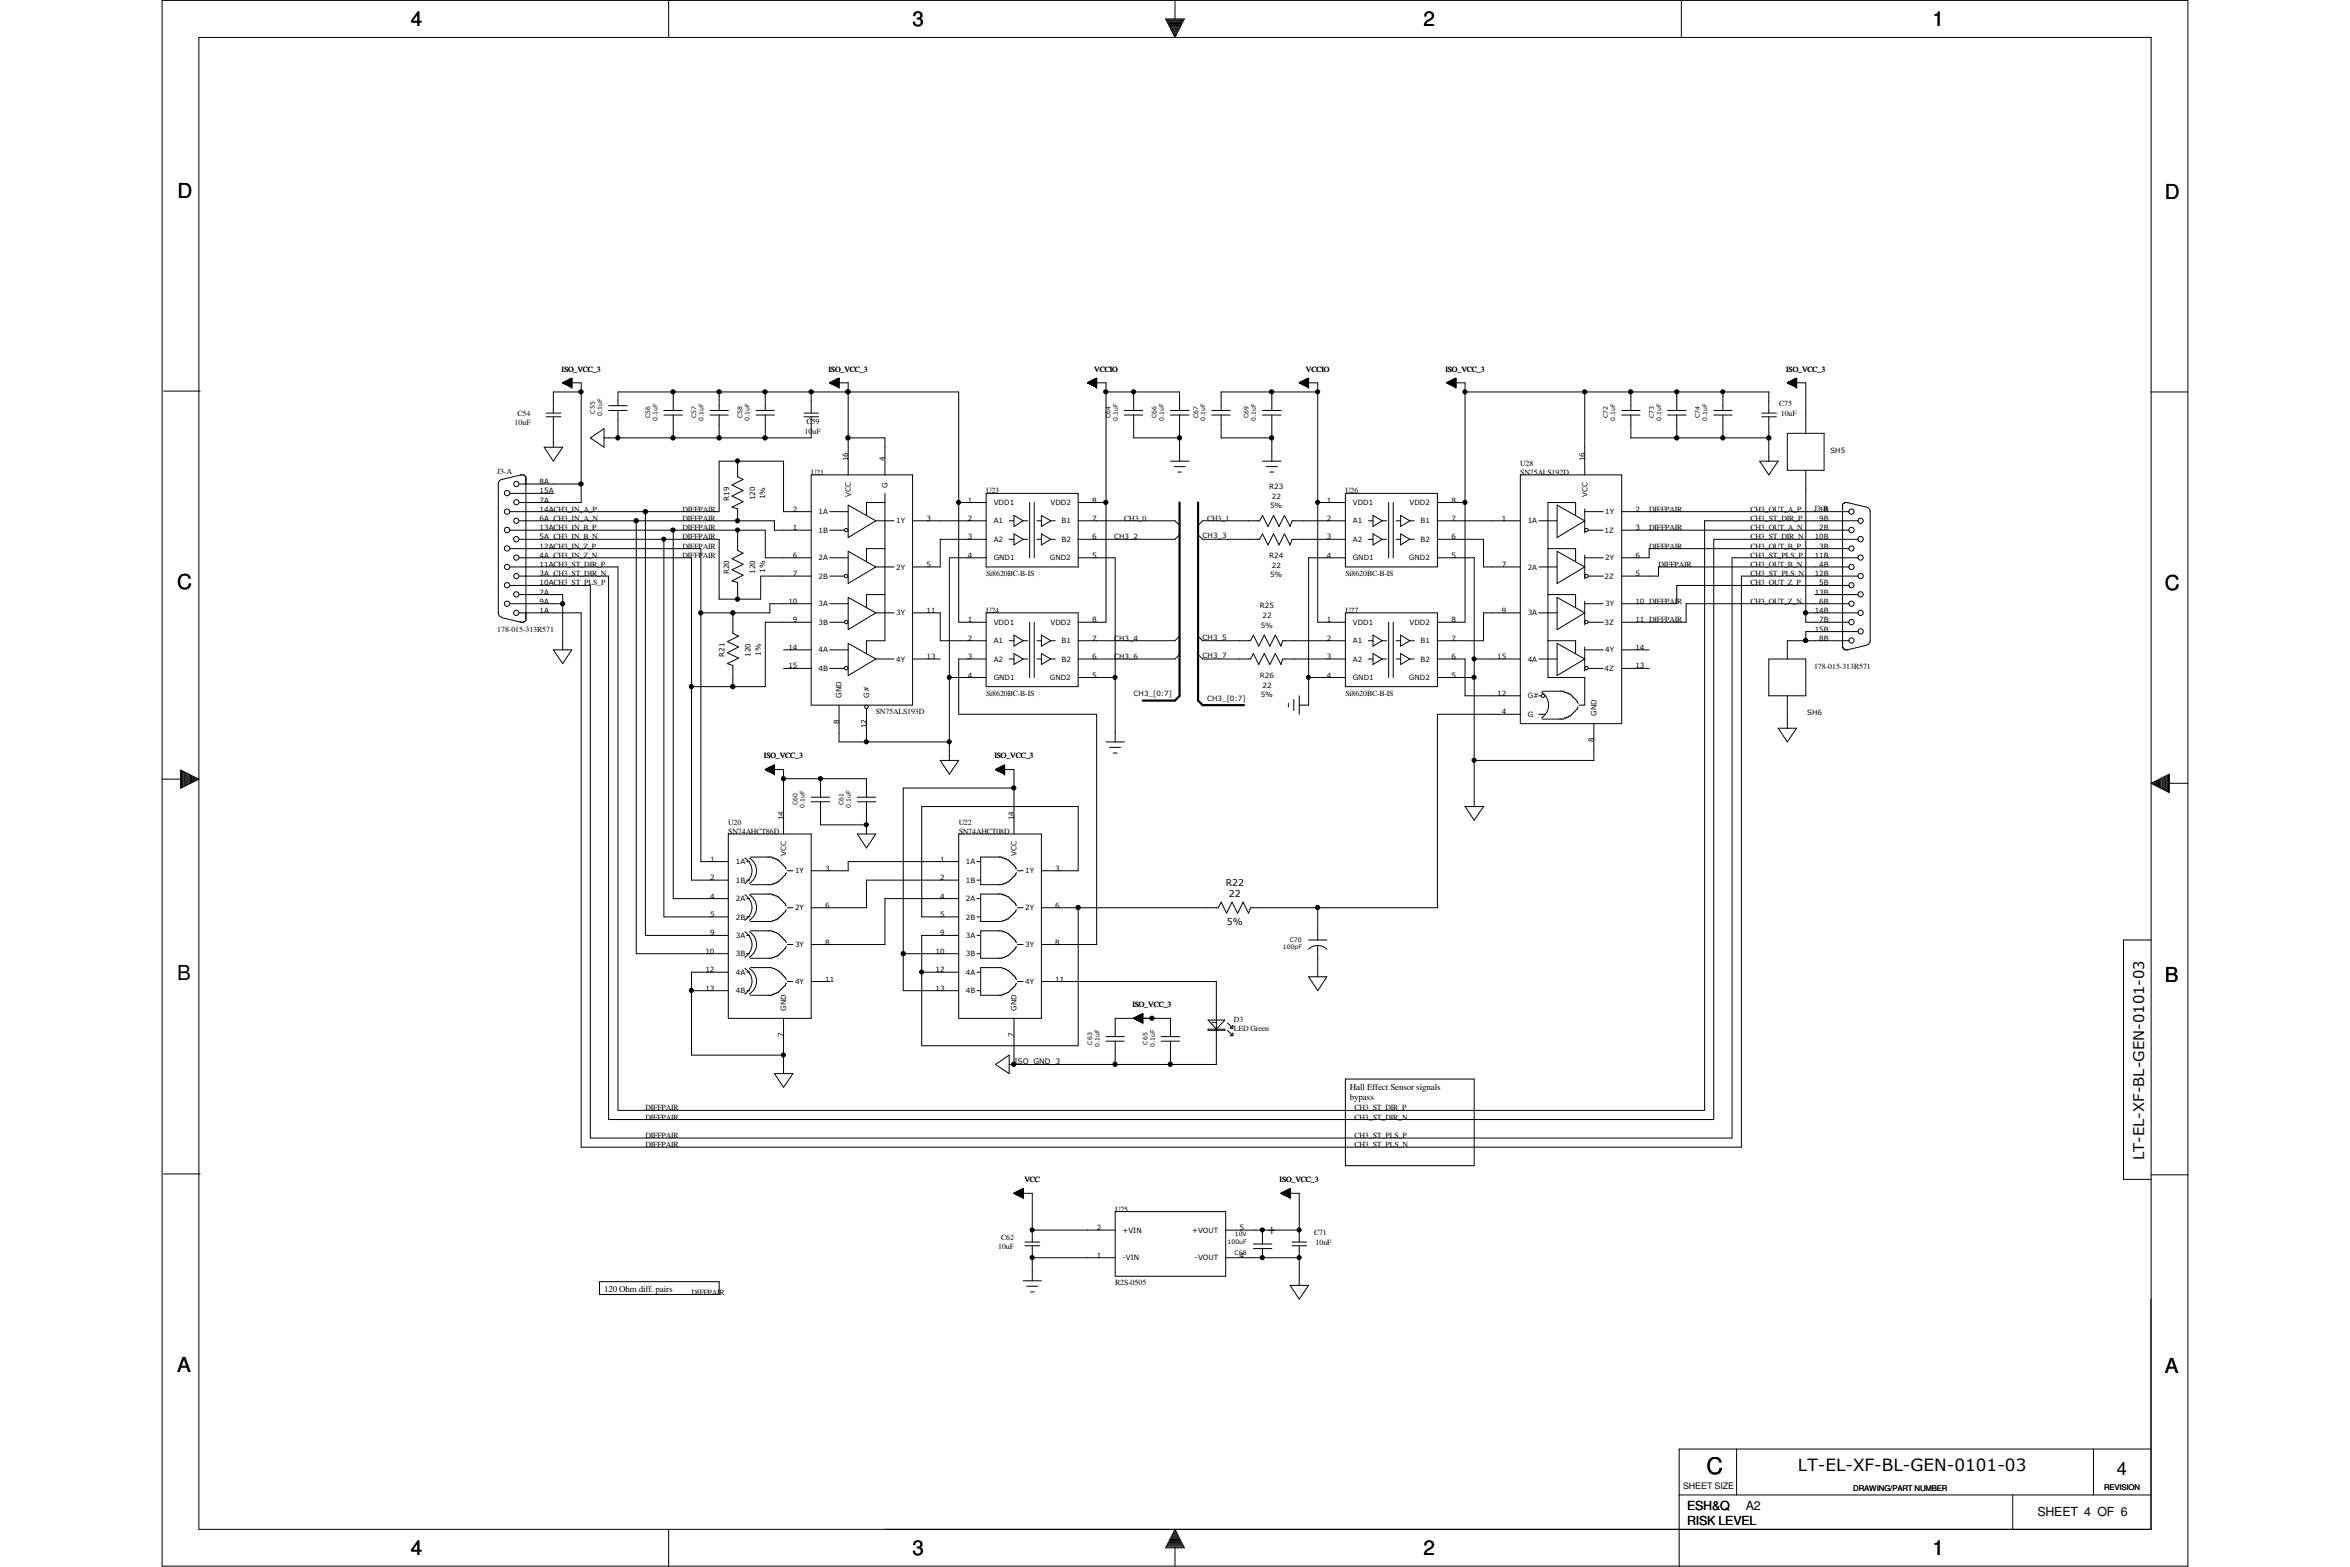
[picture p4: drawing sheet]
<svg xmlns="http://www.w3.org/2000/svg" width="457mm" height="305mm" viewBox="0 0 457 305" stroke-linecap="round" stroke-linejoin="round" font-family="sans-serif">
<defs><g id="words">
<text font-size="4.5" x="332" y="286.7">C</text>
<g font-size="4">
<text x="79.9" y="5">4</text>
<text x="177.5" y="5">3</text>
<text x="276.9" y="5">2</text>
<text x="376" y="5">1</text>
<text x="34.5" y="38.4">D</text>
<text x="421.2" y="38.7">D</text>
<text x="34.5" y="114.6">C</text>
<text x="421.2" y="114.8">C</text>
<text x="34.5" y="190.7">B</text>
<text x="421.2" y="190.9">B</text>
<text x="34.5" y="266.9">A</text>
<text x="421.2" y="267">A</text>
<text x="79.9" y="302.4">4</text>
<text x="177.5" y="302.4">3</text>
<text x="276.9" y="302.4">2</text>
<text x="376" y="302.4">1</text>
</g>
<text font-size="3.6" x="411.9" y="286.9">4</text>
<text font-size="3.3" x="349.8" y="286.1">LT-EL-XF-BL-GEN-0101-03</text>
<text font-size="2.9" x="417.2" y="225.7" transform="rotate(-90 417.2 225.7)">LT-EL-XF-BL-GEN-0101-03</text>
<g font-size="2.4">
<text x="328.3" y="293.7">ESH&amp;Q</text>
<text x="339.6" y="293.7">A2</text>
<text x="328.3" y="296.6">RISK LEVEL</text>
<text x="396.4" y="294.9">SHEET 4 OF 6</text>
</g>
<text font-size="2.2" x="246.5" y="240.1">+</text>
<g font-size="1.8">
<text x="238.5" y="172.4">R22</text>
<text x="238.7" y="179.9">5%</text>
<text x="239.1" y="174.5">22</text>
<text x="262.6" y="212">Hall Effect Sensor signals</text>
<text x="262.6" y="214">bypass</text>
<text x="117.5" y="251.4">120 Ohm diff. pairs</text>
</g>
<text font-size="1.7" x="327.4" y="289.7">SHEET SIZE</text>
<g font-size="1.5">
<text x="109.3" y="72.3">ISO_VCC_3</text>
<text x="161.2" y="72.3">ISO_VCC_3</text>
<text x="212.9" y="72.3">VCCIO</text>
<text x="254.1" y="72.3">VCCIO</text>
<text x="281.2" y="72.3">ISO_VCC_3</text>
<text x="347.5" y="72.3">ISO_VCC_3</text>
<text x="100.1" y="82.6">10uF</text>
<text x="100.7" y="80.9">C54</text>
<text x="156.9" y="82.5">C59</text>
<text x="346.2" y="79">C75</text>
<text x="346.5" y="80.9">10uF</text>
<text x="156.5" y="84.4">10uF</text>
<text x="96.7" y="92.2">J3-A</text>
<text x="157.8" y="92.4">U21</text>
<text x="191.9" y="96">U23</text>
<text x="261.7" y="96">U26</text>
<text x="295.8" y="90.6">U28</text>
<text x="295.8" y="92.4">SN75ALS192D</text>
<text x="132.8" y="101.3">DIFFPAIR</text>
<text x="132.8" y="99.5">DIFFPAIR</text>
<text x="218.7" y="101.3">CH3_0</text>
<text x="234.9" y="101.3">CH3_1</text>
<text x="320.8" y="99.5">DIFFPAIR</text>
<text x="340.6" y="101.3">CH3_ST_DIR_P</text>
<text x="340.6" y="99.5">CH3_OUT_A_P</text>
<text x="352.9" y="99.4">J3-B</text>
<text x="132.8" y="106.7">DIFFPAIR</text>
<text x="132.8" y="104.9">DIFFPAIR</text>
<text x="132.8" y="103.1">DIFFPAIR</text>
<text x="320.8" y="103.1">DIFFPAIR</text>
<text x="320.8" y="106.7">DIFFPAIR</text>
<text x="340.6" y="104.9">CH3_ST_DIR_N</text>
<text x="340.6" y="103.1">CH3_OUT_A_N</text>
<text x="340.6" y="106.7">CH3_OUT_B_P</text>
<text x="132.8" y="108.5">DIFFPAIR</text>
<text x="191.9" y="112.1">Si8620BC-B-IS</text>
<text x="261.7" y="112.1">Si8620BC-B-IS</text>
<text x="322.7" y="110.3">DIFFPAIR</text>
<text x="340.6" y="112.1">CH3_ST_PLS_N</text>
<text x="340.6" y="108.5">CH3_ST_PLS_P</text>
<text x="340.6" y="110.3">CH3_OUT_B_N</text>
<text x="340.6" y="113.9">CH3_OUT_Z_P</text>
<text x="191.9" y="119.2">U24</text>
<text x="261.7" y="119.2">U27</text>
<text x="340.6" y="117.4">CH3_OUT_Z_N</text>
<text x="96.7" y="123">178-015-313R571</text>
<text x="352.9" y="130.2">178-015-313R571</text>
<text x="191.9" y="135.3">Si8620BC-B-IS</text>
<text x="261.7" y="135.3">Si8620BC-B-IS</text>
<text x="170.4" y="138.9">SN75ALS193D</text>
<text x="148.6" y="147.5">ISO_VCC_3</text>
<text x="193.5" y="147.5">ISO_VCC_3</text>
<text x="141.7" y="160.4">U20</text>
<text x="186.5" y="160.4">U22</text>
<text x="141.7" y="162.2">SN74AHCT86D</text>
<text x="186.5" y="162.2">SN74AHCT08D</text>
<text x="220.3" y="195.9">ISO_VCC_3</text>
<text x="236.8" y="199.3" transform="rotate(-90 236.8 199.3)">T</text>
<text x="240.1" y="198.8">D3</text>
<text x="240.1" y="200.6">LED Green</text>
<text x="197.4" y="207.1">ISO_GND_3</text>
<text x="125.6" y="216">DIFFPAIR</text>
<text x="263.5" y="216">CH3_ST_DIR_P</text>
<text x="125.6" y="217.8">DIFFPAIR</text>
<text x="125.6" y="221.4">DIFFPAIR</text>
<text x="263.5" y="217.8">CH3_ST_DIR_N</text>
<text x="263.5" y="221.4">CH3_ST_PLS_P</text>
<text x="125.6" y="223.1">DIFFPAIR</text>
<text x="263.5" y="223.1">CH3_ST_PLS_N</text>
<text x="199.3" y="230">VCC</text>
<text x="249" y="230">ISO_VCC_3</text>
<text x="217" y="235.7">U25</text>
<text x="194.2" y="243">10uF</text>
<text x="194.8" y="241.2">C62</text>
<text x="255.7" y="240.3">C71</text>
<text x="255.9" y="242.1">10uF</text>
<text x="134.5" y="251.8">DIFFPAIR</text>
<text x="217" y="250">R2S-0505</text>
<text x="360.6" y="290">DRAWING/PART NUMBER</text>
<text x="409.4" y="289.9">REVISION</text>
</g>
<g font-size="1.4">
<text x="165" y="89.7" transform="rotate(-90 165 89.7)">16</text>
<text x="172.2" y="89.7" transform="rotate(-90 172.2 89.7)">4</text>
<text x="308.3" y="89.7" transform="rotate(-90 308.3 89.7)">16</text>
<text x="356.1" y="88.1">SH5</text>
<text x="105" y="94.1">8A</text>
<text x="105" y="96">15A</text>
<text x="172.7" y="94.9" transform="rotate(-90 172.7 94.9)">G</text>
<text x="246.9" y="95">R23</text>
<text x="105" y="101.3">6A CH3_IN_A_N</text>
<text x="105" y="97.7">7A</text>
<text x="105" y="99.5">14ACH3_IN_A_P</text>
<text x="141.9" y="97.4" transform="rotate(-90 141.9 97.4)">R19</text>
<text x="146.9" y="97.3" transform="rotate(-90 146.9 97.3)">120</text>
<text x="148.9" y="97.2" transform="rotate(-90 148.9 97.2)">1%</text>
<text x="154.3" y="99.5">2</text>
<text x="159.3" y="100">1A</text>
<text x="165.5" y="96.7" transform="rotate(-90 165.5 96.7)">VCC</text>
<text x="174.4" y="101.8">1Y</text>
<text x="180.3" y="101.3">3</text>
<text x="188.3" y="97.7">1</text>
<text x="188.3" y="101.3">2</text>
<text x="193.3" y="98.3">VDD1</text>
<text x="193.3" y="101.8">A1</text>
<text x="204.4" y="98.3">VDD2</text>
<text x="206.5" y="101.8">B1</text>
<text x="212.5" y="101.3">7</text>
<text x="212.5" y="97.7">8</text>
<text x="247.1" y="98.8">5%</text>
<text x="247.4" y="97">22</text>
<text x="258.1" y="97.7">1</text>
<text x="258.1" y="101.3">2</text>
<text x="263.2" y="98.3">VDD1</text>
<text x="263.2" y="101.8">A1</text>
<text x="274.2" y="98.3">VDD2</text>
<text x="276.4" y="101.8">B1</text>
<text x="282.4" y="101.3">7</text>
<text x="282.4" y="97.7">8</text>
<text x="292.2" y="101.3">1</text>
<text x="297.2" y="101.8">1A</text>
<text x="308.8" y="96.7" transform="rotate(-90 308.8 96.7)">VCC</text>
<text x="312.3" y="100">1Y</text>
<text x="318.2" y="99.5">2</text>
<text x="353.9" y="99.5">1B</text>
<text x="353.9" y="101.3">9B</text>
<text x="105" y="104.9">5A CH3_IN_B_N</text>
<text x="105" y="106.7">12ACH3_IN_Z_P</text>
<text x="105" y="103.1">13ACH3_IN_B_P</text>
<text x="154.3" y="103.1">1</text>
<text x="159.3" y="103.6">1B</text>
<text x="188.3" y="104.9">3</text>
<text x="193.3" y="105.4">A2</text>
<text x="206.5" y="105.4">B2</text>
<text x="212.5" y="104.9">6</text>
<text x="216.7" y="104.9">CH3_2</text>
<text x="234" y="104.7">CH3_3</text>
<text x="258.1" y="104.9">3</text>
<text x="263.2" y="105.4">A2</text>
<text x="276.4" y="105.4">B2</text>
<text x="282.4" y="104.9">6</text>
<text x="312.2" y="103.6">1Z</text>
<text x="318.2" y="103.1">3</text>
<text x="353.1" y="104.9">10B</text>
<text x="353.9" y="103.1">2B</text>
<text x="353.9" y="106.7">3B</text>
<text x="105" y="112.1">3A CH3_ST_DIR_N</text>
<text x="105" y="108.5">4A CH3_IN_Z_N</text>
<text x="105" y="113.9">10ACH3_ST_PLS_P</text>
<text x="105" y="110.3">11ACH3_ST_DIR_P</text>
<text x="141.9" y="111.7" transform="rotate(-90 141.9 111.7)">R20</text>
<text x="146.9" y="111.6" transform="rotate(-90 146.9 111.6)">120</text>
<text x="148.9" y="111.5" transform="rotate(-90 148.9 111.5)">1%</text>
<text x="154.3" y="108.5">6</text>
<text x="154.3" y="112.1">7</text>
<text x="159.3" y="109">2A</text>
<text x="159.3" y="112.6">2B</text>
<text x="174.4" y="110.8">2Y</text>
<text x="180.3" y="110.3">5</text>
<text x="188.3" y="108.5">4</text>
<text x="193.3" y="109">GND1</text>
<text x="204.3" y="109">GND2</text>
<text x="212.5" y="108.5">5</text>
<text x="246.9" y="108.5">R24</text>
<text x="247.1" y="112.2">5%</text>
<text x="247.4" y="110.4">22</text>
<text x="258.1" y="108.5">4</text>
<text x="263.2" y="109">GND1</text>
<text x="274.1" y="109">GND2</text>
<text x="282.4" y="108.5">5</text>
<text x="292.2" y="110.3">7</text>
<text x="297.2" y="110.8">2A</text>
<text x="312.2" y="112.6">2Z</text>
<text x="312.3" y="109">2Y</text>
<text x="318.2" y="112.1">5</text>
<text x="318.2" y="108.5">6</text>
<text x="353.1" y="108.5">11B</text>
<text x="353.1" y="112.1">12B</text>
<text x="353.9" y="110.3">4B</text>
<text x="353.9" y="113.9">5B</text>
<text x="105" y="119.2">1A</text>
<text x="105" y="115.7">2A</text>
<text x="105" y="117.4">9A</text>
<text x="153.4" y="117.4">10</text>
<text x="159.3" y="117.9">3A</text>
<text x="174.4" y="119.7">3Y</text>
<text x="180.3" y="119.2">11</text>
<text x="245.1" y="118.3">R25</text>
<text x="292.2" y="119.2">9</text>
<text x="297.2" y="119.7">3A</text>
<text x="312.3" y="117.9">3Y</text>
<text x="318.2" y="117.4">10 DIFFPAIR</text>
<text x="353.1" y="115.7">13B</text>
<text x="353.1" y="119.2">14B</text>
<text x="353.9" y="117.4">6B</text>
<text x="154.3" y="121">9</text>
<text x="159.3" y="121.5">3B</text>
<text x="188.3" y="121">1</text>
<text x="188.3" y="124.6">2</text>
<text x="193.3" y="121.5">VDD1</text>
<text x="193.3" y="125.1">A1</text>
<text x="204.4" y="121.5">VDD2</text>
<text x="206.5" y="125.1">B1</text>
<text x="212.5" y="124.6">7</text>
<text x="212.5" y="121">8</text>
<text x="216.7" y="124.6">CH3_4</text>
<text x="234" y="124.4">CH3_5</text>
<text x="245.3" y="122.1">5%</text>
<text x="245.6" y="120.3">22</text>
<text x="258.1" y="121">1</text>
<text x="258.1" y="124.6">2</text>
<text x="263.2" y="121.5">VDD1</text>
<text x="263.2" y="125.1">A1</text>
<text x="274.2" y="121.5">VDD2</text>
<text x="276.4" y="125.1">B1</text>
<text x="282.4" y="124.6">7</text>
<text x="282.4" y="121">8</text>
<text x="312.2" y="121.5">3Z</text>
<text x="318.2" y="121">11 DIFFPAIR</text>
<text x="353.1" y="122.9">15B</text>
<text x="353.9" y="121">7B</text>
<text x="353.9" y="124.6">8B</text>
<text x="141" y="127.8" transform="rotate(-90 141 127.8)">R21</text>
<text x="146" y="127.8" transform="rotate(-90 146 127.8)">120</text>
<text x="148" y="127.6" transform="rotate(-90 148 127.6)">1%</text>
<text x="153.4" y="126.4">14</text>
<text x="153.4" y="130">15</text>
<text x="159.3" y="126.9">4A</text>
<text x="159.3" y="130.5">4B</text>
<text x="174.4" y="128.7">4Y</text>
<text x="180.3" y="128.2">13</text>
<text x="188.3" y="128.2">3</text>
<text x="188.3" y="131.8">4</text>
<text x="193.3" y="128.7">A2</text>
<text x="206.5" y="128.7">B2</text>
<text x="212.5" y="131.8">5</text>
<text x="212.5" y="128.2">6</text>
<text x="216.7" y="128.2">CH3_6</text>
<text x="234" y="128">CH3_7</text>
<text x="245.1" y="131.8">R26</text>
<text x="258.1" y="128.2">3</text>
<text x="258.1" y="131.8">4</text>
<text x="263.2" y="128.7">A2</text>
<text x="276.4" y="128.7">B2</text>
<text x="282.4" y="131.8">5</text>
<text x="282.4" y="128.2">6</text>
<text x="291.3" y="128.2">15</text>
<text x="297.2" y="128.7">4A</text>
<text x="312.2" y="130.5">4Z</text>
<text x="312.3" y="126.9">4Y</text>
<text x="318.2" y="130">13</text>
<text x="318.2" y="126.4">14</text>
<text x="163.7" y="135.7" transform="rotate(-90 163.7 135.7)">GND</text>
<text x="169.1" y="135.7" transform="rotate(-90 169.1 135.7)">G#</text>
<text x="193.3" y="132.3">GND1</text>
<text x="204.3" y="132.3">GND2</text>
<text x="220.6" y="135.3">CH3_[0:7]</text>
<text x="234.9" y="136.3">CH3_[0:7]</text>
<text x="245.3" y="135.5">5%</text>
<text x="245.6" y="133.7">22</text>
<text x="263.2" y="132.3">GND1</text>
<text x="274.1" y="132.3">GND2</text>
<text x="291.3" y="135.3">12</text>
<text x="297.2" y="135.8">G#</text>
<text x="163.2" y="140.8" transform="rotate(-90 163.2 140.8)">8</text>
<text x="168.6" y="141.6" transform="rotate(-90 168.6 141.6)">12</text>
<text x="292.2" y="138.9">4</text>
<text x="297.2" y="139.4">G</text>
<text x="310.6" y="139.3" transform="rotate(-90 310.6 139.3)">GND</text>
<text x="351.6" y="139.1">SH6</text>
<text x="310.1" y="144.3" transform="rotate(-90 310.1 144.3)">8</text>
<text x="152.4" y="159.6" transform="rotate(-90 152.4 159.6)">14</text>
<text x="197.3" y="159.6" transform="rotate(-90 197.3 159.6)">14</text>
<text x="138.1" y="167.6">1</text>
<text x="153" y="166.6" transform="rotate(-90 153 166.6)">VCC</text>
<text x="182.9" y="167.6">1</text>
<text x="197.8" y="166.6" transform="rotate(-90 197.8 166.6)">VCC</text>
<text x="138.1" y="171.2">2</text>
<text x="143.2" y="168.1">1A</text>
<text x="143.2" y="171.7">1B</text>
<text x="154.7" y="169.9">1Y</text>
<text x="160.5" y="169.4">3</text>
<text x="182.9" y="171.2">2</text>
<text x="187.9" y="168.1">1A</text>
<text x="187.9" y="171.7">1B</text>
<text x="199.5" y="169.9">1Y</text>
<text x="205.3" y="169.4">3</text>
<text x="138.1" y="174.8">4</text>
<text x="138.1" y="178.4">5</text>
<text x="143.2" y="175.3">2A</text>
<text x="143.2" y="178.9">2B</text>
<text x="154.7" y="177.1">2Y</text>
<text x="160.5" y="176.6">6</text>
<text x="182.9" y="174.8">4</text>
<text x="182.9" y="178.4">5</text>
<text x="187.9" y="175.3">2A</text>
<text x="187.9" y="178.9">2B</text>
<text x="199.5" y="177.1">2Y</text>
<text x="205.3" y="176.6">6</text>
<text x="137.2" y="185.5">10</text>
<text x="138.1" y="181.9">9</text>
<text x="143.2" y="182.5">3A</text>
<text x="154.7" y="184.2">3Y</text>
<text x="160.5" y="183.7">8</text>
<text x="182" y="185.5">10</text>
<text x="182.9" y="181.9">9</text>
<text x="187.9" y="182.5">3A</text>
<text x="199.5" y="184.2">3Y</text>
<text x="205.3" y="183.7">8</text>
<text x="137.2" y="189.1">12</text>
<text x="143.2" y="186">3B</text>
<text x="143.2" y="189.6">4A</text>
<text x="154.7" y="191.4">4Y</text>
<text x="160.5" y="190.9">11</text>
<text x="182" y="189.1">12</text>
<text x="187.9" y="186">3B</text>
<text x="187.9" y="189.6">4A</text>
<text x="199.5" y="191.4">4Y</text>
<text x="205.3" y="190.9">11</text>
<text x="137.2" y="192.7">13</text>
<text x="143.2" y="193.2">4B</text>
<text x="153" y="196.6" transform="rotate(-90 153 196.6)">GND</text>
<text x="182" y="192.7">13</text>
<text x="187.9" y="193.2">4B</text>
<text x="197.8" y="196.6" transform="rotate(-90 197.8 196.6)">GND</text>
<text x="152.4" y="201.6" transform="rotate(-90 152.4 201.6)">7</text>
<text x="197.3" y="201.6" transform="rotate(-90 197.3 201.6)">7</text>
<text x="213.4" y="239.3">2</text>
<text x="218.4" y="239.8">+VIN</text>
<text x="231.9" y="239.8">+VOUT</text>
<text x="241.1" y="239.3">5</text>
<text x="213.4" y="244.6">1</text>
<text x="218.4" y="245.2">-VIN</text>
<text x="232.5" y="245.2">-VOUT</text>
<text x="241.1" y="244.6">4</text>
</g>
<g font-size="1.2">
<text x="115.7" y="80.5" transform="rotate(-90 115.7 80.5)">C55</text>
<text x="117.2" y="81" transform="rotate(-90 117.2 81)">0.1uF</text>
<text x="126.5" y="81.4" transform="rotate(-90 126.5 81.4)">C56</text>
<text x="127.9" y="81.9" transform="rotate(-90 127.9 81.9)">0.1uF</text>
<text x="135.4" y="81.4" transform="rotate(-90 135.4 81.4)">C57</text>
<text x="136.9" y="81.9" transform="rotate(-90 136.9 81.9)">0.1uF</text>
<text x="144.4" y="81.4" transform="rotate(-90 144.4 81.4)">C58</text>
<text x="145.8" y="81.9" transform="rotate(-90 145.8 81.9)">0.1uF</text>
<text x="216.1" y="81.4" transform="rotate(-90 216.1 81.4)">C64</text>
<text x="217.5" y="81.9" transform="rotate(-90 217.5 81.9)">0.1uF</text>
<text x="225" y="81.4" transform="rotate(-90 225 81.4)">C66</text>
<text x="226.4" y="81.9" transform="rotate(-90 226.4 81.9)">0.1uF</text>
<text x="233.1" y="81.4" transform="rotate(-90 233.1 81.4)">C67</text>
<text x="234.5" y="81.9" transform="rotate(-90 234.5 81.9)">0.1uF</text>
<text x="242.9" y="81.4" transform="rotate(-90 242.9 81.4)">C69</text>
<text x="244.3" y="81.9" transform="rotate(-90 244.3 81.9)">0.1uF</text>
<text x="312.8" y="81.4" transform="rotate(-90 312.8 81.4)">C72</text>
<text x="314.2" y="81.9" transform="rotate(-90 314.2 81.9)">0.1uF</text>
<text x="321.8" y="81.4" transform="rotate(-90 321.8 81.4)">C73</text>
<text x="323.2" y="81.9" transform="rotate(-90 323.2 81.9)">0.1uF</text>
<text x="330.7" y="81.4" transform="rotate(-90 330.7 81.4)">C74</text>
<text x="332.1" y="81.9" transform="rotate(-90 332.1 81.9)">0.1uF</text>
<text x="155.2" y="156.6" transform="rotate(-90 155.2 156.6)">C60</text>
<text x="156.5" y="157.1" transform="rotate(-90 156.5 157.1)">0.1uF</text>
<text x="164.1" y="156.6" transform="rotate(-90 164.1 156.6)">C61</text>
<text x="165.5" y="157.1" transform="rotate(-90 165.5 157.1)">0.1uF</text>
<text x="249.6" y="184.6">100pF</text>
<text x="250.9" y="183.1">C70</text>
<text x="212.5" y="203.2" transform="rotate(-90 212.5 203.2)">C63</text>
<text x="213.9" y="203.7" transform="rotate(-90 213.9 203.7)">0.1uF</text>
<text x="223.2" y="203.2" transform="rotate(-90 223.2 203.2)">C65</text>
<text x="224.7" y="203.7" transform="rotate(-90 224.7 203.7)">0.1uF</text>
<text x="238.8" y="242">100uF</text>
<text x="240.2" y="244.1">C68</text>
<text x="240.2" y="240.5">10V</text>
</g>
</g></defs>
<g fill="none" stroke="#000" stroke-width=".19">
<path d="M31.5 .1h394.2v304.5h-394.2zM38.7 7.3h379.8v290.2h-379.8zM130.1 .1v7.2M226.8 3.7h3.6l-1.8 3.6zM227 3.9h3.2M227 4h3.1M227.2 4.2h2.8M227.2 4.4h2.7M227.4 4.6h2.4M227.4 4.7h2.3M227.5 5h2.2M227.6 5.1h2"/>
<path d="M227.7 5.3h1.8M227.8 5.5h1.6M227.9 5.7h1.4M228 5.8h1.2M228 6h1.2M228.1 6.2h.9M228.3 6.4h.6M228.3 6.6h.6M228.4 6.7h.4M228.5 6.9h.2M228.6 .1v3.6M228.6 6.9v.3"/>
<path d="M327.1 .1v7.2M31.8 76.1h7.1M109.5 74.5h3.6v23.2h-12.1M109.5 74.5h1.8M109.5 74.5l1.8 .9M109.6 74.4v.1M109.6 74.5h1.7M109.6 74.3v.2M109.7 74.3h1.6M109.7 74.3v.3M109.8 74.3v.3h1.5M109.8 74.3h1.5"/>
<path d="M109.9 74.3v.4M109.9 74.7h1.4M110 74.8h1.3M110 74.2v.5M110.1 74.1v.7M110.1 74.1h1.2M110.2 74.1v.7M110.2 74.1v.7h1.1M110.3 74.1h1M110.3 74v.9M110.4 74v.9h.9M110.4 74h.9"/>
<path d="M110.4 74v1M110.5 73.9h.8M110.6 73.9v1.1M110.7 73.8v1.3h.6M110.8 73.7v1.4h.5M110.9 73.7v1.5h.4M111 73.7h.3M111 73.7v1.5M111.1 73.6v1.7h.2M111.1 73.6h.2M111.2 73.6v1.8M111.3 75.4h.1"/>
<path d="M111.3 73.6h.1M111.3 74.4l-1.8 .1M111.3 74.2h-1.4v.5M111.3 73.8h-.6v1.3M111.3 73.7h-.5l.1 1.4M111.3 73.6v1.8M111.3 73.6l-1.8 .9M113.1 76.2h-5.4v4.1M118.4 79.8h3.6M118.4 78.9h3.6M120.2 78.9v-2.7h66.3v44.8h5.4M120.2 79.8v5.4"/>
<path d="M129.2 79.8h3.6M131 76.2v3.6M138.1 79.8h3.6M139.9 76.2v3.6M147.1 79.8h3.6M148.9 76.2v3.6M157.8 76.2v4.1M161.4 74.5h3.6v17.9M161.4 74.5l1.8 .9M161.4 74.5h1.8M161.5 74.4h1.7M161.5 74.4v.1"/>
<path d="M161.6 74.3v.2h1.6M161.6 74.3h1.6M161.7 74.3v.3M161.7 74.6h1.5M161.8 74.7h1.4M161.8 74.3v.4M161.9 74.2v.5M161.9 74.2h1.3M162 74.2v.5M162 74.1v.7h1.2M162.1 74.1h1.1M162.1 74.1v.7"/>
<path d="M162.2 74.1l-.1 .7h1.1M162.2 74.1h1M162.3 74v.9M162.3 74v.9h.9M162.3 74h.9M162.4 74v1M162.5 73.9v1.1M162.6 73.8v1.3h.6M162.7 73.7v1.4h.5M163 73.7v1.5M163 73.6v1.7h.2M163.1 73.6h.1"/>
<path d="M163.1 73.6l.1 1.8M163.2 75.4h.1M163.2 73.6h.1M163.2 73.6v1.8M163.2 73.6l-1.8 .9M163.2 73.7h-.3v1.5h.3M163.2 74.3h-1.4v.3M163.2 73.9h-.7v1.1M163.2 73.8h-.6v1.3M163.2 73.7h-.4v1.4M165 76.2h.1M211.6 74.5h3.6v46.5h-5.4"/>
<path d="M211.6 74.5h1.8M211.6 74.5l1.8 .9M211.6 74.4v.1M211.7 74.4h1.7M211.7 74.4v.1M211.8 74.3v.3M211.9 74.6h1.5M212 74.3v.4M212 74.7h1.4M212 74.2v.5M212.1 74.2h1.3M212.1 74.2v.5"/>
<path d="M212.2 74.1v.7h1.2M212.2 74.1h1.2M212.3 74.1v.7M212.3 74.8h1.1M212.4 74.1h1M212.4 74v.9M212.5 74v.9h.9M212.5 74h.9M212.6 74v1M212.7 73.9v1.1M212.8 73.8v1.3h.6M212.9 73.7v1.4h.5"/>
<path d="M212.9 73.7h.5M213 73.7v1.4M213.1 73.7v1.5M213.2 73.6v1.7h.2M213.2 73.6h.2M213.3 73.6v1.7M213.3 73.6v1.8M213.4 75.4h.1M213.4 73.6h.1M213.4 73.7h-.3v1.5h.3M213.4 74.3h-1.6v.2h1.6M213.4 74.3h-1.5v.3"/>
<path d="M213.4 73.9h-.8v1.1M213.4 73.8h-.6v1.3M213.4 73.6v1.8M213.4 73.6l-1.8 .9M215.2 76.2h14.3v3.6M218.7 79.8h3.6M220.6 76.2v3.6M227.7 79.8h3.6M235.8 79.8h3.6M245.6 79.8h3.6M247.4 76.2v3.6M252.8 74.5h3.6v46.5h5.3"/>
<path d="M252.8 74.5h1.8M252.8 74.5l1.8 .9M252.8 74.4v.1M252.9 74.4h1.7M252.9 74.3v.2h1.7M253.1 74.6h1.5M253.1 74.3v.3M253.2 74.3h1.4M253.2 74.7h1.4M253.2 74.3v.4M253.3 74.2v.5M253.4 74.8h1.2"/>
<path d="M253.4 74.1v.7M253.4 74.1h1.2M253.5 74.8h1.1M253.5 74.1v.7M253.6 74.1h1M253.6 74v.9M253.7 74v.9h.9M253.7 74h.9M253.7 74v1M253.9 73.9v1.1M254 73.8v1.3h.6M254 73.8h.6"/>
<path d="M254 73.8v1.3M254.1 73.7v1.4h.5M254.3 73.7v1.5h.3M254.3 73.7h.3M254.3 73.7v1.5M254.5 73.6v1.7M254.6 73.6v1.8M254.6 75.4h.1M254.6 73.6h.1M254.6 73.6h-.2v1.7h.2M254.6 74.3h-1.6v.3M254.6 74.2h-1.3v.5"/>
<path d="M254.6 73.9h-.8v1.1M254.6 73.7h-.4v1.4M254.6 73.6l-1.8 .9M256.4 76.2h-18.8v3.6M281.5 74.5h3.5v46.5h-5.3M281.5 74.4l1.8 .1M281.5 74.5l1.8 .9M281.5 74.4h1.8M281.6 74.4v.1M281.6 74.5h1.7M281.7 74.3v.3h1.6M281.8 74.3v.3"/>
<path d="M281.8 74.3h1.5M281.9 74.3v.4M281.9 74.2v.5h1.4M281.9 74.2h1.4M282 74.2v.5M282 74.8h1.3M282.1 74.1v.7M282.1 74.1h1.2M282.2 74.8h1.1M282.2 74.1v.7M282.2 74.1h1.1M282.3 74v.9"/>
<path d="M282.4 74v1M282.5 73.9v1.1M282.5 73.9h.8M282.7 73.8v1.3M282.9 73.7v1.4M282.9 73.7v1.5h.4M283 73.7h.3M283 73.7v1.5M283 73.6v1.7h.3M283.1 73.6h.2M283.1 73.6v1.7M283.2 73.6v1.8"/>
<path d="M283.3 75.4h.1M283.3 73.6h.1M283.3 73.7h-.5v1.4h.5M283.3 73.8h-.7v1.3h.7M283.3 74h-.9v.9h.9M283.3 74.3h-1.7v.2M283.3 73.6v1.8M283.3 73.6l-1.8 .9M285 76.2h59.1v4.1M308.3 76.2v16.2M315.5 79.8h3.6M317.3 76.2v3.6"/>
<path d="M324.4 79.8h3.6M326.2 76.2v3.6M333.4 79.8h3.6M335.2 76.2v3.6M347.7 74.5h3.6v9.8M347.7 74.5h1.8M347.7 74.5l1.8 .9M347.8 74.4v.1M347.8 74.4h1.7M347.9 74.4v.1M347.9 74.3v.2h1.6M348 74.6h1.5"/>
<path d="M348.1 74.7h1.4M348.1 74.3v.4M348.2 74.2v.5M348.2 74.2h1.3M348.3 74.1v.7h1.2M348.4 74.1h1.1M348.4 74.1v.7M348.4 74.8h1.1M348.5 74.1v.7M348.5 74.1h1M348.6 74v.9M348.7 74v1"/>
<path d="M348.8 73.9v1.1M348.8 73.9h.7M349 73.8v1.3M349.1 73.7v1.4M349.2 73.7v1.5h.3M349.2 73.7h.3M349.3 73.7v1.5M349.3 73.6v1.7h.2M349.4 73.6h.1M349.4 73.6v1.7M349.5 73.6v1.8M349.5 75.4h.1"/>
<path d="M349.5 73.6h.1M349.5 73.7h-.4v1.4h.4M349.5 73.8h-.6v1.3h.6M349.5 74h-.8v.9h.8M349.5 74.3h-1.6l.1 .3M349.5 74.3h-1.4v.3M349.5 73.6l-1.8 .9M418.5 76.2h7.2M97.6 93.3a.83 .83 0 0 0-.7 .8v25.1a.83 .83 0 0 0 .7 .9M99.3 99.5h40.6v-9.8h12.5v9.8h5.4M99.3 96h8.4M101 94.1h12.1"/>
<path d="M101.2 92.4h.7v.1l.4 .3v27.9l-.4 .2v.1h-.7M101.4 92.4l-3.8 .9M105.9 87h3.6l-1.8 2.7zM106.3 80.3h2.8M106.3 81.1h2.8M107.7 81.1v5.9M114.9 85.2l2.6-1.8v3.6zM125.6 99.5v82.4h16.1M129.2 80.7h3.6M131 80.7v4.5M138.1 80.7h3.6M139.9 80.7v4.5"/>
<path d="M143.5 89.7v3.1l1.1 .5-2.2 1 2.2 1.1-2.2 1.1 2.2 1.1-2.2 1 1.1 .4v2.3M147.1 80.7h3.6M148.9 80.7v4.5M156.4 80.3h2.9M156.4 81.1h2.9M157.8 92.4h19.7v44.8h-19.7zM157.8 81.1v4.1h-40.3M161.4 99.5h3.6M165 98.3l5.4 3-5.4 3.3zM165 85.2h7.2v7.2M172.2 97.7h-3.6v2.5M172.2 96v28.6h-3.6v2.5"/>
<path d="M186.5 97.7h5.4M191.9 96h17.9v14.3h-17.9zM200.3 97.7v10.8M201.2 97.7v10.8M209.8 97.7h5.4M218.7 80.7h3.6M220.6 80.7v4.5h8.9M227.7 80.7h3.6M227.7 89.7h3.6M228.4 90.8h2.2M229.2 91.8h.6M229.5 80.7v9"/>
<path d="M235.8 80.7h3.6M237.6 80.7v4.5h9.8M245.6 80.7h3.6M245.6 89.7h3.6M246.3 90.8h2.2M247.1 91.8h.7M247.4 80.7v9M256.4 97.7h5.3M261.7 96h18v14.3h-18zM270.2 97.7v10.8M271.1 97.7v10.8M279.7 97.7h5.3"/>
<path d="M295.8 92.4h19.7v48.4h-19.7zM302.9 98.3l5.4 3-5.4 3.3zM308.3 99.5h3.6M308.3 99v4.7M315.5 99.5h44.2M315.5 80.7h3.6M317.3 80.7v4.5h26.8M324.4 80.7h3.6M326.2 80.7v4.5M333.4 80.7h3.6M335.2 80.7v4.5M342.3 89.7h3.6l-1.8 2.7z"/>
<path d="M342.7 80.3h2.9M342.7 81.1h2.9M344.1 81.1v8.6M347.7 84.3h7.2v7.2h-7.2zM351.3 91.5v29.5h8.4M359.4 97.7l3.7 .9a.82 .82 0 0 1 .7 .9M359.6 97.7h-.7v.2l-.4 .2v27.9h.2l.2 .4h.7M363.9 99.5v25.1M99.3 117.4h10.2M99.3 103.1h49.6v5.4h8.9M99.3 106.7h37.1v60.9h5.3M101 104.9h38.9v11.6h8.1v-4.4h9.8"/>
<path d="M101 115.7h8.5v10.7M101 108.5h33.5v62.7h7.2M101 101.3h49.7v1.8h7.1M123.8 101.3v84.2h17.9M129.2 104.9v73.5h12.5M131 103.1v71.7h10.7M142.6 119.2v4l1.1 .5-2.2 1.1 2.2 1.1-2.2 1.1 2.2 1-2.2 1.1 1.1 .4v4.1M143.5 101.3h.1M143.5 103.1v4l1.1 .5-2.2 1.1 2.2 1.1-2.2 1 2.2 1.1-2.2 1.1 1.1 .3v3.2M157.8 117.4h-8v1.8h-13.4M161.4 117.4h3.6M161.4 112.1h2.9"/>
<path d="M161.4 108.5h3.6M161.4 103.1h2.9M165 107.2l5.4 3.1-5.4 3.2zM165 116.2l5.4 3-5.4 3.3zM170.4 119.2h3.5M170.4 110.3h3.5M170.4 101.3h3.5M172.2 115.7h-3.6v2.5M172.2 106.7h-3.6v2.5M177.5 119.2h5.4v5.4h9M177.5 101.3h14.4M191.9 119.2h17.9v14.4h-17.9z"/>
<path d="M191.9 104.9h-9v5.4h-5.4M191.9 108.5h-7.2v39.4M196.3 104.9h1M196.3 101.3h1M197.3 100.2l1.8 1.1-1.8 1.1zM197.3 103.8l1.8 1.1-1.8 1.1zM199.1 104.9h.8M199.1 101.3h.8M201.7 104.9h.9M201.7 101.3h.9M202.6 100.2l1.8 1.1-1.8 1.1zM202.6 103.8l1.8 1.1-1.8 1.1z"/>
<path d="M204.4 104.9h.9M204.4 101.3h.9M209.8 108.5h7.2v35.8M209.8 101.3h18.8l.9 .9M229.5 104l-.9 .9h-18.8M233.1 104l.9 .9h11.1l.5-1.1 1.1 2.2 1.1-2.2 1 2.2 1.1-2.2 1.1 2.2 .4-1.1h10.3M261.7 119.2h18v14.4h-18zM261.7 108.5h-7.1v28.7h-1.8M261.7 101.3h-10.3l-.4 1.1-1.1-2.2-1.1 2.2-1-2.2-1.1 2.2-1.1-2.2-.5 1.1h-11.1l-.9 .9M266.2 104.9h.9M266.2 101.3h.9M267.1 100.2l1.8 1.1-1.8 1.1z"/>
<path d="M267.1 103.8l1.8 1.1-1.8 1.1zM268.9 104.9h.9M268.9 101.3h.9M271.6 104.9h.9M271.6 101.3h.9M272.5 100.2l1.8 1.1-1.8 1.1zM272.5 103.8l1.8 1.1-1.8 1.1zM274.3 104.9h.9M274.3 101.3h.9M279.7 108.5h7.1v48.4M279.7 104.9h8.9v5.4h7.2M279.7 101.3h16.1"/>
<path d="M295.8 119.2h-7.2v5.4h-8.9M299.4 119.2h3.5M299.4 110.3h3.5M299.4 101.3h3.5M301.2 115.7h5.3v2.5M301.2 106.7h5.3v2.5M302.9 107.2l5.4 3.1-5.4 3.2zM302.9 116.2l5.4 3-5.4 3.3zM306.5 100.2v-2.5h-5.3v34.1h7.1v5.4h-1M308.3 117.4h3.6M308.3 108.5h3.6M308.3 107.9v4.7"/>
<path d="M308.3 116.9v4.7M309 112.1h2.9M309 103.1h2.9M315.5 103.1h44.2M351.3 119.2h10.2M353.1 115.7h8.4M359.7 113.9h-33.5v3.5h-10.7M359.7 117.4h-31.7v3.6h-12.5M359.7 110.3h-37v1.8h-7.2M359.7 106.7h-38.9v1.8h-5.3M361.5 112.1h-22.7v111h-225.7v-103.9h-12.1M361.5 108.5h-24.5v112.9h-222.1v-107.5h-15.6"/>
<path d="M361.5 104.9h-28.1v112.9h-215v-105.7h-17.4M361.5 101.3h-29.9v114.7h-211.4v-105.7h-20.9M97.6 120.1l3.8 .9M107.7 126.4h3.6l-1.8 2.7zM152.4 126.4h5.4M152.4 130h5.4M157.8 121h-8.9v12.6h-14.4M161.4 121h2.9M161.4 126.4h3.6M161.4 130h2.9M163.2 137.2v7.1h21.5M165 125.1l5.4 3.1-5.4 3.2z"/>
<path d="M168.6 137.9v6.4M170.4 128.2h3.5M177.5 128.2h5.4M184.7 131.8h7.2M191.9 128.2h-5.4v10.7h26.9v44.8h-10.8M196.3 124.6h1M196.3 128.2h1M197.3 123.5l1.8 1.1-1.8 1.1zM197.3 127.1l1.8 1.1-1.8 1zM199.1 124.6h.8M199.1 128.2h.8M200.3 121v10.8"/>
<path d="M201.2 121v10.8M201.7 124.6h.9M201.7 128.2h.9M202.6 123.5l1.8 1.1-1.8 1.1zM202.6 127.1l1.8 1.1-1.8 1zM204.4 124.6h.9M204.4 128.2h.9M209.8 131.8h7.2M229.5 123.7l-.9 .9h-18.8M229.5 127.3l-.9 .9h-18.8M233.1 123.7l.9 .9h9.3l.5-1.1 1.1 2.2 1.1-2.2 1.1 2.2 1-2.2 1.1 2.2 .4-1.1h12.1M233.1 127.3l.9 .9h9.3l.5-1.1 1.1 2.1 1.1-2.1 1.1 2.1 1-2.1 1.1 2.1 .4-1h12.1"/>
<path d="M250.7 136.8v.7M251.7 136.1v2.1M252.8 135.3v3.6M254.6 131.8h7.1M266.2 124.6h.9M266.2 128.2h.9M267.1 123.5l1.8 1.1-1.8 1.1zM267.1 127.1l1.8 1.1-1.8 1zM268.9 124.6h.9M268.9 128.2h.9M270.2 121v10.8M271.1 121v10.8"/>
<path d="M271.6 124.6h.9M271.6 128.2h.9M272.5 123.5l1.8 1.1-1.8 1.1zM272.5 127.1l1.8 1.1-1.8 1zM274.3 124.6h.9M274.3 128.2h.9M279.7 128.2h5.3v7.1h10.8M279.7 131.8h7.1M286.8 128.2h9M295.8 138.9h-16.1v37.7h-36.4l-.4 1-1-2.1-1.1 2.1-1.1-2.1-1.1 2.1-1-2.1-.6 1.1h-34.4M299.4 128.2h3.5M299.4 138.9h1.2"/>
<path d="M299.4 135.3h.5M299.9 134.6a2.97 2.97 0 0 1 0 5.1M300.1 134.5h4.1l.2 .2h.4l.7 .3 1.4 1.4 .1 .4M301.2 124.6h5.3v2.5M302.9 125.1l5.4 3.1-5.4 3.2zM307 137.5l-.1 .4-1.4 1.4h-.2l-.5 .4h-.4l-.2 .2h-4.1M308.3 126.4h3.6M308.3 125.9v4.6M309 121h2.9M309 130h2.9M315.5 126.4h5.3M315.5 130h5.3"/>
<path d="M344.1 128.2h7.2v7.1h-7.2zM347.7 135.3v6.3M359.7 124.6h-12v3.6M361.5 122.9h-10.2v1.7M363.1 125.5l-3.7 .9M363.9 124.6a.91 .91 0 0 1-.8 .9M31.5 151.6h3.6M35.1 149.8l3.6 1.8-3.6 1.7zM35.3 149.9v3.3M35.5 150.1v3M35.6 150.1v2.9M35.9 150.2v2.7"/>
<path d="M36 150.3v2.5M36.2 150.4v2.3M36.4 150.5v2.1M36.5 150.6v2M36.7 150.7v1.7M36.9 150.8v1.6M37.1 150.8v1.5M37.3 151v1.2M37.4 151v1.1M37.6 151.1v.9M37.8 151.2v.7M38 151.3v.5"/>
<path d="M38.1 151.4v.3M38.4 151.6h.3M38.4 151.5v.2M148.9 149.7h3.5v12.5M148.9 149.7l1.8 .9M149 149.8h1.7M149 149.6v.2M149.1 149.6v.2M149.2 149.5v.4h1.5M149.2 149.5h1.5M149.3 149.5v.4M149.3 149.9h1.4"/>
<path d="M149.4 149.4v.5M149.4 150h1.3M149.5 149.4v.6M149.6 149.3v.8M149.7 149.3v.8M149.8 149.2v1h.9M149.8 149.2h.9M149.8 149.2v1M149.9 149.1v1.1h.8M149.9 149.1h.8M150 149.1v1.2M150.2 149.1v1.2"/>
<path d="M150.2 149v1.4h.5M150.2 149h.5M150.3 149v1.4M150.3 148.9v1.6h.4M150.4 148.9h.3M150.4 148.9v1.6M150.5 148.9v1.6h.2M150.5 148.9h.2M150.6 148.8v1.7M150.6 148.8v1.8M150.7 150.6h.1M150.7 148.8h.1"/>
<path d="M150.7 148.8v1.8M150.7 148.8l-1.8 .9M150.7 149.1h-.6v1.2h.6M150.7 149.6l-1.8 .1M150.7 149.6h-1.6v.2M150.7 149.4h-1.3v.6M150.7 149.3h-1.1v.8M152.4 151.5h16.2v3.6M157.8 156h3.6M157.8 155.1h3.6M159.6 151.5v3.6M159.6 156v4.4h9"/>
<path d="M166.8 156h3.6M166.8 155.1h3.6M168.6 156v6.2M182.9 147.9h3.6l-1.8 2.7zM193.7 149.7h3.6v12.5M193.7 149.7l1.8 .9M193.8 149.6v.2M193.8 149.6v.2h1.7M193.9 149.6h1.6M193.9 149.6v.2M194 149.5v.4h1.5M194 149.5h1.5"/>
<path d="M194.1 149.5v.4M194.1 149.9h1.4M194.2 150h1.3M194.2 149.4v.6M194.3 149.4v.6M194.4 149.3v.8M194.5 149.3h1M194.5 149.3v.8M194.6 149.2v1h.9M194.6 149.2h.9M194.6 149.2v1M194.8 149.1v1.2"/>
<path d="M194.9 149.1v1.2h.6M195 149v1.4h.5M195 149h.5M195.1 149v1.4M195.2 148.9v1.6M195.3 148.9v1.6h.2M195.3 148.9h.2M195.4 148.8v1.7M195.4 148.8v1.8M195.5 150.6h.1M195.5 148.8h.1M195.5 148.9h-.4v1.6h.4"/>
<path d="M195.5 149.1h-.8v1.1h.8M195.5 149.6l-1.8 .1M195.5 149.4h-1.4v.5M195.5 149.1h-.6v1.2M195.5 148.8l-1.8 .9M197.3 153.3h-21.6v39.4h10.8M215.2 144.3h3.5M215.9 145.4h2.1M216.6 146.5h.7M285 156.9h3.6l-1.8 2.7zM310.1 140.8v7.1h-23.3M345.9 141.6h3.6l-1.8 2.7z"/>
<path d="M418.5 152.4l3.6-1.8v3.6zM418.5 152.4l.3-.1v.2M419.1 152.2v.4M419.2 152.1v.6M419.4 152v.7M419.6 151.9v1M419.8 151.8v1.1M419.9 151.8v1.2M420.1 151.7v1.4M420.3 151.6v1.6M420.5 151.5v1.8M420.7 151.4v2"/>
<path d="M420.8 151.3v2.2M421 151.2v2.4M421.2 151.1v2.5M421.3 151v2.8M421.6 151v2.8M421.7 150.9v3M421.9 150.8v3.2M422.1 152.4h3.6M141.7 162.2h16.1v35.9h-16.1zM144.9 166.9a2.89 2.89 0 0 1 0 4.9v.1M144.9 174a2.89 2.89 0 0 1 0 5M145.3 167.6h.5"/>
<path d="M145.3 171.2h.5M145.3 174.8h.5M145.3 178.4h.5M145.8 166.9a2.89 2.89 0 0 1 0 4.9v.1M145.8 174a2.89 2.89 0 0 1 0 5M146 166.7h4.2l.1 .2h.4l.7 .4 1.4 1.4 .2 .3M146 173.9h4.2l.6 .3a3.2 3.2 0 0 1 1.8 1.5l.4 .5M153 169.8l-.2 .3-.5 .5a2.73 2.73 0 0 1-2 1.3l-.1 .2h-4.2M153 177l-.6 .6a3.5 3.5 0 0 1-1.6 1.3l-.6 .3h-4.2M153.2 169.4h1.1M153.2 176.6h1.1M166.8 162.2h3.6l-1.8 2.7z"/>
<path d="M186.5 167.6h-21.5v1.8h-7.2M186.5 174.8h-14.3v8.9h-14.4M186.5 171.2h-17.9v5.4h-10.8M186.5 162.2h16.1v35.9h-16.1zM190.1 167.6h.5M190.1 171.2h.5M190.1 174.8h.5M190.1 178.4h.5M197.8 169l-.4-.5-1.2-1.2-.7-.4h-.4l-.2-.2h-4.1v5.4h4.1l.2-.2h.4a4.2 4.2 0 0 0 1.8-1.4l.5-.7M197.8 176.2l-.5-.7a3.2 3.2 0 0 0-1.7-1.3l-.7-.3h-4.1v5.3h4.1l.2-.1h.4l.7-.4 1.4-1.4 .2-.3M198 169.4h1.1M198 176.6h1.1"/>
<path d="M202.6 169.4h7.2v-12.5h-30.5v21.5h7.2M209.8 176.6v26.8h-30.5v-21.5h7.2M256.4 176.6v6.2M134.5 192.7h7.2M141.7 189.1h-7.2v16.1h17.9M144.9 181.2a2.89 2.89 0 0 1 0 5M144.9 188.4a2.89 2.89 0 0 1 0 4.9v.1M145.3 181.9h.5M145.3 185.5h.5M145.3 189.1h.5M145.3 192.7h.5M145.8 181.2a2.89 2.89 0 0 1 0 5"/>
<path d="M145.8 188.4a2.89 2.89 0 0 1 0 4.9v.1M146 181.1h4.2l.6 .3a3.9 3.9 0 0 1 1.8 1.4l.4 .5M146 188.2h4.2l.1 .2h.4a3.5 3.5 0 0 1 1.6 1.3l.7 .8M152.4 198.1v10.7M153 184.1l-.4 .5a3.2 3.2 0 0 1-1.8 1.5l-.6 .3h-4.2M153 191.3l-.2 .3-1.4 1.4-.7 .4h-.4l-.1 .2h-4.2M153.2 183.7h1.1M153.2 190.9h1.1M157.8 190.9h3.6M175.7 185.5h10.8M179.3 189.1h7.2M190.1 181.9h.5"/>
<path d="M190.1 185.5h.5M190.1 189.1h.5M190.1 192.7h.5M197.3 198.1v9M197.8 183.3l-.2-.3-1.4-1.4-.7-.4h-.4l-.2-.1h-4.1v5.3h4.1l.7-.3a3.4 3.4 0 0 0 1.8-1.5l.4-.5M197.8 190.5l-.7-.8a5.6 5.6 0 0 0-2.2-1.5h-4.1v5.4h4.1l.2-.2h.4l.7-.4 1.2-1.2 .4-.5M198 183.7h1.1M198 190.9h1.1M202.6 190.9h34v16.2h-40.3M220.6 198v.1M220.6 198.1l1.7 .9M220.6 198v.2"/>
<path d="M220.7 198.2h1.6M220.7 198v.2M220.8 198h1.5M220.8 197.9v.3M220.8 198.2h1.5M220.9 197.9v.3M220.9 197.9h1.4M220.9 197.8v.5M221 198.3h1.3M221.1 197.8v.5M221.1 198.4h1.2M221.1 197.7v.7"/>
<path d="M221.3 197.7v.8h1M221.3 197.7h1M221.4 197.7v.8M221.5 197.6v1M221.7 197.5v1.1M221.7 197.4v1.3h.6M221.9 197.4v1.4h.4M222 197.4v1.4M222 197.3v1.5h.3M222 197.3h.3M222.1 197.3v1.5M222.2 197.2v1.7"/>
<path d="M222.3 197.2v1.8M222.3 199h.1M222.3 197.2h.1M222.3 197.2l-1.7 .9M222.3 197.2h-.1v1.7h.1M222.3 197.5h-.7v1.1h.7M222.3 197.6h-.9v.9h.9M222.3 197.8h-1.3v.5M222.3 197.7h-1.1v.7M222.3 197.4h-.5v1.3M224.1 198.1h.1M235 198.4h3.3l-1.7 1.8z"/>
<path d="M238.8 199l.7 .7M239.9 199.5v.5h-.5zM254.6 184.6a2.5 2.5 0 0 1 3.5 .1M254.6 182.8h3.5M254.6 190h3.5l-1.7 2.7zM256.4 184.1v5.9M418.5 182.8h-5.4v46.6h5.4M150.7 208.8h3.6l-1.9 2.7zM193.7 207.1l2.6-1.9v3.6zM197.3 207.1h.1M215.2 202.5h3.5M215.2 201.6h3.5"/>
<path d="M217 201.6v-3.5h10.7v3.5M217 202.5v4.6M225.9 202.5h3.6M225.9 201.6h3.6M227.7 202.5v4.6M235 200.2h3.3v.2h-3.3zM238.8 200.4l.7 .7M239.9 201v.5h-.5zM261.7 209.9h25.1v16.8h-25.1zM31.8 228.3h7.1M197.3 232.1h3.5v9.5M197.3 232.1h.1"/>
<path d="M197.3 232.1l1.8 .9M197.3 232.1h1.8M197.4 232v.2M197.5 232.3h1.6M197.5 231.9v.3M197.6 231.9v.4M197.6 231.9h1.5M197.7 231.9v.4M197.8 231.8v.6M197.8 232.5h1.3M197.9 231.8v.7M197.9 231.8h1.2"/>
<path d="M197.9 231.7v.8M198 232.5h1.1M198 231.7v.8M198.2 231.6v1M198.3 231.6v1h.8M198.3 231.6h.8M198.3 231.5v1.2M198.4 231.5v1.2h.7M198.5 231.5h.6M198.5 231.5v1.2M198.7 231.4v1.4M198.8 231.3v1.6"/>
<path d="M198.8 231.3v1.6h.3M198.9 231.3h.2M198.9 231.2v1.8M199 231.2v1.8M199.1 233h.1M199.1 231.2h.1M199.1 231.2l-1.8 .9M199.1 231.4h-.4v1.5h.4M199.1 231.4h-.5v1.4h.5M199.1 231.6h-.9v1h.9M199.1 231.9h-1.4v.5h1.4M199.1 232h-1.7v.2h1.7"/>
<path d="M199.1 231.7h-1.1l.1 .8M200.8 239.3h.1M200.8 239.3h16.2M217 235.7h21.5v12.5h-21.5zM238.5 239.3h14.3M245.6 239.3h.1M245.6 239.3v2.7M249.2 232.1h3.6v9.5M249.2 232.1l1.8 .9M249.3 232v.2h1.7M249.4 232v.2M249.4 232h1.6"/>
<path d="M249.5 232.3h1.5M249.5 231.9v.3M249.5 231.9v.4M249.6 231.9h1.4M249.6 231.9v.4M249.6 231.9v.5h1.4M249.7 231.9h1.3M249.7 231.8v.6M249.8 232.5h1.2M249.8 231.8v.7M249.9 231.8h1.1M249.9 232.5h1.1"/>
<path d="M249.9 231.7v.8M250.1 231.6v1h.9M250.1 231.6h.9M250.1 231.6v1M250.2 231.6v1h.8M250.3 231.6h.7M250.3 231.5v1.2M250.4 231.5v1.2M250.5 231.4v1.4h.5M250.6 231.4h.4M250.7 231.4v1.5h.3M250.7 231.4h.3"/>
<path d="M250.7 231.3v1.6M250.8 231.3v1.6h.2M250.9 231.3h.1M250.9 231.2v1.8M251 231.2v1.8M251 233h.1M251 231.2h.1M251 231.5h-.6v1.2h.6M251 232.1h-1.7M251 231.7h-1v.8M251 231.2l-1.8 .9M252.8 239.3h.1"/>
<path d="M418.5 228.5h7.2M116.6 249.3h23.3v2.5h-23.3zM199.1 249.1h3.5M199.4 241.6h2.9M199.4 242.3h2.9M199.7 250.2h2.2M200.5 251.3h.7M200.8 244.6h.1M200.8 244.6h16.2M200.8 242.3v6.8M238.5 244.6h14.3M243.8 242.9h3.6"/>
<path d="M243.8 242h3.6M245.6 244.6h.1M245.6 242.9v1.7M251 250h3.6l-1.8 2.7zM251.4 241.6h2.8M251.4 242.3h2.8M252.8 244.6h.1M252.8 242.3v7.7M130.1 297.5v7.1M227.5 299.8h2.2M227.6 299.6h2M227.7 299.5h1.8"/>
<path d="M227.8 299.3h1.6M227.9 299.1h1.4M228 298.9h1.2M228 298.7h1.2M228.1 298.6h.9M228.3 298.4h.6M228.3 298.2h.6M228.4 298h.4M228.5 297.9h.2M228.6 297.6v.3M228.6 297.5l1.8 3.6h-3.6zM326.7 297.6v7.1"/>
<path d="M326.7 290.8h91.8M337.9 281.9v8.9M391.6 290.8v6.7M407.3 281.9v8.9M418.5 281.9h-91.8v15.6M227 300.9h3.2M227 300.7h3.1M227.2 300.5h2.8M227.2 300.4h2.7M227.4 300.2h2.4M227.4 300h2.3M228.6 301.1v3.5"/>
<circle cx="113" cy="76.2" r=".42"/>
<circle cx="130.9" cy="76.2" r=".42"/>
<circle cx="139.9" cy="76.2" r=".42"/>
<circle cx="148.9" cy="76.2" r=".42"/>
<circle cx="157.8" cy="76.2" r=".42"/>
<circle cx="165" cy="76.2" r=".42"/>
<circle cx="215.1" cy="76.2" r=".42"/>
<circle cx="220.5" cy="76.2" r=".4"/>
<circle cx="247.4" cy="76.2" r=".42"/>
<circle cx="256.3" cy="76.2" r=".4"/>
<circle cx="285" cy="76.2" r=".4"/>
<circle cx="308.3" cy="76.2" r=".42"/>
<circle cx="317.3" cy="76.2" r=".42"/>
<circle cx="326.2" cy="76.2" r=".42"/>
<circle cx="335.2" cy="76.2" r=".4"/>
<circle cx="98.7" cy="95.9" r=".52"/>
<circle cx="98.7" cy="99.5" r=".52"/>
<circle cx="100.5" cy="94.1" r=".51"/>
<circle cx="100.5" cy="97.7" r=".51"/>
<circle cx="113" cy="94.1" r=".42"/>
<circle cx="120.2" cy="85.2" r=".42"/>
<circle cx="125.6" cy="99.5" r=".43"/>
<circle cx="130.9" cy="85.2" r=".43"/>
<circle cx="139.9" cy="85.2" r=".43"/>
<circle cx="143.5" cy="89.7" r=".42"/>
<circle cx="148.8" cy="85.2" r=".43"/>
<circle cx="165" cy="85.2" r=".43"/>
<circle cx="186.5" cy="97.7" r=".4"/>
<circle cx="215.1" cy="97.7" r=".42"/>
<circle cx="229.5" cy="85.2" r=".42"/>
<circle cx="247.4" cy="85.2" r=".43"/>
<circle cx="256.3" cy="97.7" r=".4"/>
<circle cx="285" cy="97.7" r=".4"/>
<circle cx="326.2" cy="85.2" r=".43"/>
<circle cx="335.2" cy="85.2" r=".42"/>
<circle cx="344.1" cy="85.2" r=".43"/>
<circle cx="360.2" cy="99.5" r=".51"/>
<circle cx="98.7" cy="103.1" r=".54"/>
<circle cx="98.7" cy="113.8" r=".52"/>
<circle cx="98.7" cy="106.7" r=".52"/>
<circle cx="98.7" cy="117.4" r=".52"/>
<circle cx="98.7" cy="110.3" r=".52"/>
<circle cx="100.4" cy="104.9" r=".52"/>
<circle cx="100.5" cy="112.1" r=".51"/>
<circle cx="100.5" cy="101.3" r=".51"/>
<circle cx="100.5" cy="115.6" r=".51"/>
<circle cx="100.5" cy="119.2" r=".51"/>
<circle cx="100.5" cy="108.5" r=".51"/>
<circle cx="109.4" cy="117.4" r=".42"/>
<circle cx="123.8" cy="101.3" r=".43"/>
<circle cx="129.1" cy="104.9" r=".4"/>
<circle cx="130.9" cy="103.1" r=".42"/>
<circle cx="136.3" cy="119.2" r=".42"/>
<circle cx="142.6" cy="119.2" r=".43"/>
<circle cx="143.5" cy="116.5" r=".42"/>
<circle cx="143.5" cy="101.3" r=".42"/>
<circle cx="143.5" cy="103.1" r=".4"/>
<circle cx="164.6" cy="112.1" r=".34"/>
<circle cx="164.6" cy="103.1" r=".33"/>
<circle cx="308.6" cy="112.1" r=".34"/>
<circle cx="308.7" cy="103.1" r=".33"/>
<circle cx="351.3" cy="119.2" r=".43"/>
<circle cx="360.2" cy="103.1" r=".52"/>
<circle cx="360.2" cy="106.7" r=".51"/>
<circle cx="360.2" cy="117.4" r=".51"/>
<circle cx="360.2" cy="113.8" r=".51"/>
<circle cx="360.2" cy="110.3" r=".51"/>
<circle cx="362" cy="104.9" r=".52"/>
<circle cx="362" cy="115.6" r=".51"/>
<circle cx="362" cy="112.1" r=".51"/>
<circle cx="362" cy="108.5" r=".51"/>
<circle cx="362" cy="101.3" r=".51"/>
<circle cx="362" cy="119.2" r=".51"/>
<circle cx="134.5" cy="133.6" r=".42"/>
<circle cx="142.6" cy="133.6" r=".43"/>
<circle cx="164.6" cy="130" r=".34"/>
<circle cx="164.6" cy="121" r=".33"/>
<circle cx="168.6" cy="137.5" r=".34"/>
<circle cx="184.7" cy="131.8" r=".4"/>
<circle cx="216.9" cy="131.8" r=".4"/>
<circle cx="254.6" cy="131.8" r=".4"/>
<circle cx="286.8" cy="131.8" r=".4"/>
<circle cx="286.8" cy="128.2" r=".4"/>
<circle cx="300.2" cy="135.3" r=".33"/>
<circle cx="308.6" cy="130" r=".34"/>
<circle cx="308.7" cy="121" r=".33"/>
<circle cx="351.3" cy="124.6" r=".43"/>
<circle cx="360.2" cy="121" r=".52"/>
<circle cx="360.2" cy="124.6" r=".51"/>
<circle cx="362" cy="122.8" r=".51"/>
<circle cx="152.4" cy="151.5" r=".42"/>
<circle cx="159.6" cy="151.5" r=".42"/>
<circle cx="168.5" cy="144.3" r=".4"/>
<circle cx="184.7" cy="144.3" r=".4"/>
<circle cx="197.2" cy="153.3" r=".42"/>
<circle cx="286.8" cy="147.9" r=".4"/>
<circle cx="168.5" cy="160.4" r=".4"/>
<circle cx="209.8" cy="176.5" r=".43"/>
<circle cx="256.3" cy="176.5" r=".42"/>
<circle cx="134.5" cy="192.7" r=".42"/>
<circle cx="175.7" cy="185.5" r=".43"/>
<circle cx="179.3" cy="189.1" r=".4"/>
<circle cx="224.1" cy="198.1" r=".42"/>
<circle cx="152.4" cy="205.2" r=".4"/>
<circle cx="197.2" cy="207" r=".43"/>
<circle cx="216.9" cy="207" r=".42"/>
<circle cx="227.7" cy="207" r=".42"/>
<circle cx="200.8" cy="239.2" r=".4"/>
<circle cx="245.6" cy="239.2" r=".4"/>
<circle cx="252.7" cy="239.2" r=".4"/>
<circle cx="200.8" cy="244.6" r=".4"/>
<circle cx="245.6" cy="244.6" r=".4"/>
<circle cx="252.7" cy="244.6" r=".4"/>
</g>
<g fill="#000">
<circle cx="113" cy="76.2" r=".42"/>
<circle cx="130.9" cy="76.2" r=".42"/>
<circle cx="139.9" cy="76.2" r=".42"/>
<circle cx="148.9" cy="76.2" r=".42"/>
<circle cx="157.8" cy="76.2" r=".42"/>
<circle cx="165" cy="76.2" r=".42"/>
<circle cx="215.1" cy="76.2" r=".42"/>
<circle cx="220.5" cy="76.2" r=".4"/>
<circle cx="247.4" cy="76.2" r=".42"/>
<circle cx="256.3" cy="76.2" r=".4"/>
<circle cx="285" cy="76.2" r=".4"/>
<circle cx="308.3" cy="76.2" r=".42"/>
<circle cx="317.3" cy="76.2" r=".42"/>
<circle cx="326.2" cy="76.2" r=".42"/>
<circle cx="335.2" cy="76.2" r=".4"/>
<circle cx="113" cy="94.1" r=".42"/>
<circle cx="120.2" cy="85.2" r=".42"/>
<circle cx="125.6" cy="99.5" r=".43"/>
<circle cx="130.9" cy="85.2" r=".43"/>
<circle cx="139.9" cy="85.2" r=".43"/>
<circle cx="143.5" cy="89.7" r=".42"/>
<circle cx="148.8" cy="85.2" r=".43"/>
<circle cx="165" cy="85.2" r=".43"/>
<circle cx="186.5" cy="97.7" r=".4"/>
<circle cx="215.1" cy="97.7" r=".42"/>
<circle cx="229.5" cy="85.2" r=".42"/>
<circle cx="247.4" cy="85.2" r=".43"/>
<circle cx="256.3" cy="97.7" r=".4"/>
<circle cx="285" cy="97.7" r=".4"/>
<circle cx="326.2" cy="85.2" r=".43"/>
<circle cx="335.2" cy="85.2" r=".42"/>
<circle cx="344.1" cy="85.2" r=".43"/>
<circle cx="109.4" cy="117.4" r=".42"/>
<circle cx="123.8" cy="101.3" r=".43"/>
<circle cx="129.1" cy="104.9" r=".4"/>
<circle cx="130.9" cy="103.1" r=".42"/>
<circle cx="136.3" cy="119.2" r=".42"/>
<circle cx="142.6" cy="119.2" r=".43"/>
<circle cx="143.5" cy="116.5" r=".42"/>
<circle cx="143.5" cy="101.3" r=".42"/>
<circle cx="143.5" cy="103.1" r=".4"/>
<circle cx="351.3" cy="119.2" r=".43"/>
<circle cx="134.5" cy="133.6" r=".42"/>
<circle cx="142.6" cy="133.6" r=".43"/>
<circle cx="184.7" cy="131.8" r=".4"/>
<circle cx="216.9" cy="131.8" r=".4"/>
<circle cx="254.6" cy="131.8" r=".4"/>
<circle cx="286.8" cy="131.8" r=".4"/>
<circle cx="286.8" cy="128.2" r=".4"/>
<circle cx="351.3" cy="124.6" r=".43"/>
<circle cx="152.4" cy="151.5" r=".42"/>
<circle cx="159.6" cy="151.5" r=".42"/>
<circle cx="168.5" cy="144.3" r=".4"/>
<circle cx="184.7" cy="144.3" r=".4"/>
<circle cx="197.2" cy="153.3" r=".42"/>
<circle cx="286.8" cy="147.9" r=".4"/>
<circle cx="168.5" cy="160.4" r=".4"/>
<circle cx="209.8" cy="176.5" r=".43"/>
<circle cx="256.3" cy="176.5" r=".42"/>
<circle cx="134.5" cy="192.7" r=".42"/>
<circle cx="175.7" cy="185.5" r=".43"/>
<circle cx="179.3" cy="189.1" r=".4"/>
<circle cx="224.1" cy="198.1" r=".42"/>
<circle cx="152.4" cy="205.2" r=".4"/>
<circle cx="197.2" cy="207" r=".43"/>
<circle cx="216.9" cy="207" r=".42"/>
<circle cx="227.7" cy="207" r=".42"/>
<circle cx="200.8" cy="239.2" r=".4"/>
<circle cx="245.6" cy="239.2" r=".4"/>
<circle cx="252.7" cy="239.2" r=".4"/>
<circle cx="200.8" cy="244.6" r=".4"/>
<circle cx="245.6" cy="244.6" r=".4"/>
<circle cx="252.7" cy="244.6" r=".4"/>
</g>
<path d="M229.5 97.7v37.6l-.9 1h-6.3M233.1 97.7v38.6l.9 .9h8" fill="none" stroke="#000" stroke-width=".42"/>
<use href="#words"/>
</svg>
